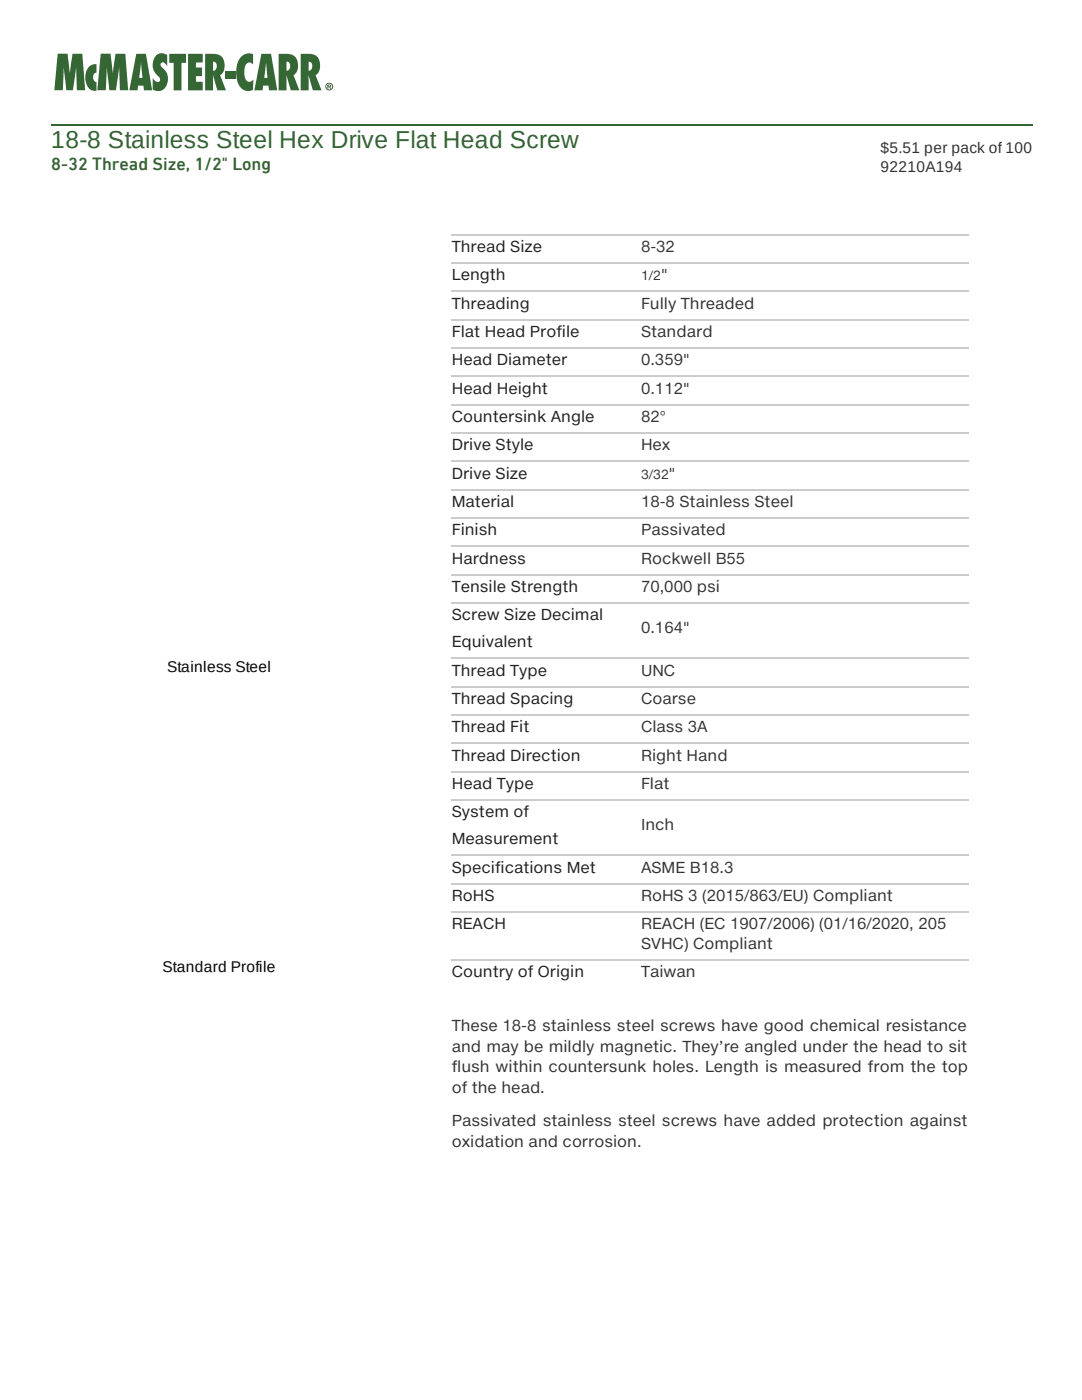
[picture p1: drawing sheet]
<svg xmlns="http://www.w3.org/2000/svg" width="216mm" height="279mm" viewBox="0 0 216 279" stroke-linecap="round" stroke-linejoin="round" font-family="sans-serif">
<defs><g id="words">
<text font-size="4.9" fill="#363" x="10.2" y="29.5">18-8 Stainless Steel Hex Drive Flat Head Screw</text>
<text font-size="3.6" fill="#363" x="10.2" y="33.9">8-32 Thread Size, 1/2&quot; Long</text>
<g font-size="3.1" fill="#333">
<text x="175.7" y="30.5">$5.51 per pack of 100</text>
<text x="175.7" y="34.4">92210A194</text>
<text x="127.9" y="50.3">8-32</text>
<text x="131.9" y="56">&quot;</text>
<text x="127.9" y="61.6">Fully Threaded</text>
<text x="127.9" y="67.3">Standard</text>
<text x="127.9" y="72.9">0.359&quot;</text>
<text x="127.9" y="78.6">0.112&quot;</text>
<text x="127.9" y="84.2">82°</text>
<text x="127.9" y="89.9">Hex</text>
<text x="133.5" y="95.5">&quot;</text>
<text x="127.9" y="101.2">18-8 Stainless Steel</text>
<text x="127.9" y="106.8">Passivated</text>
<text x="127.9" y="112.5">Rockwell B55</text>
<text x="127.9" y="118.1">70,000 psi</text>
<text x="127.9" y="126.4">0.164&quot;</text>
<text x="127.9" y="134.8">UNC</text>
<text x="127.9" y="140.5">Coarse</text>
<text x="127.9" y="146.2">Class 3A</text>
<text x="127.9" y="151.8">Right Hand</text>
<text x="127.9" y="157.5">Flat</text>
<text x="127.9" y="165.7">Inch</text>
<text x="127.9" y="174.2">ASME B18.3</text>
<text x="127.9" y="179.8">RoHS 3 (2015/863/EU) Compliant</text>
<text x="127.9" y="185.5">REACH (EC 1907/2006) (01/16/2020, 205</text>
<text x="127.9" y="189.3">SVHC) Compliant</text>
<text x="127.9" y="195">Taiwan</text>
<text x="90.1" y="205.8">These 18-8 stainless steel screws have good chemical resistance</text>
<text x="90.1" y="209.9">and may be mildly magnetic. They’re angled under the head to sit</text>
<text x="90.1" y="214">flush within countersunk holes. Length is measured from the top</text>
<text x="90.1" y="218.1">of the head.</text>
<text x="90.1" y="224.8">Passivated stainless steel screws have added protection against</text>
<text x="90.1" y="228.9">oxidation and corrosion.</text>
</g>
<g font-size="3.1" fill="#222">
<text x="90.1" y="50.3">Thread Size</text>
<text x="90.1" y="56">Length</text>
<text x="90.1" y="61.6">Threading</text>
<text x="90.1" y="67.3">Flat Head Profile</text>
<text x="90.1" y="72.9">Head Diameter</text>
<text x="90.1" y="78.6">Head Height</text>
<text x="90.1" y="84.2">Countersink Angle</text>
<text x="90.1" y="89.9">Drive Style</text>
<text x="90.1" y="95.5">Drive Size</text>
<text x="90.1" y="101.2">Material</text>
<text x="90.1" y="106.8">Finish</text>
<text x="90.1" y="112.5">Hardness</text>
<text x="90.1" y="118.1">Tensile Strength</text>
<text x="90.1" y="123.8">Screw Size Decimal</text>
<text x="90.1" y="129.2">Equivalent</text>
<text x="90.1" y="134.8">Thread Type</text>
<text x="90.1" y="140.5">Thread Spacing</text>
<text x="90.1" y="146.2">Thread Fit</text>
<text x="90.1" y="151.8">Thread Direction</text>
<text x="90.1" y="157.5">Head Type</text>
<text x="90.1" y="163.1">System of</text>
<text x="90.1" y="168.5">Measurement</text>
<text x="90.1" y="174.2">Specifications Met</text>
<text x="90.1" y="179.8">RoHS</text>
<text x="90.1" y="185.5">REACH</text>
<text x="90.1" y="195">Country of Origin</text>
</g>
<g font-size="3.1">
<text x="33.4" y="134.1">Stainless Steel</text>
<text x="32.5" y="193.9">Standard Profile</text>
</g>
<g font-size="2.6" fill="#333">
<text x="127.9" y="56">1/2</text>
<text x="127.9" y="95.5">3/32</text>
</g>
</g></defs>
<path d="M10.2 25h195.8" fill="none" stroke="#363" stroke-width=".26"/>
<g fill="none" stroke="#cbcbcb" stroke-width=".26">
<path d="M90.1 58.2h103.1M90.1 46.8h103.1M90.1 52.5h103.1M90.1 75.1h103.1M90.1 69.5h103.1M90.1 63.8h103.1M90.1 97.7h103.1M90.1 92.1h103.1M90.1 86.4h103.1M90.1 80.8h103.1M90.1 114.7h103.1M90.1 109h103.1"/>
<path d="M90.1 103.4h103.1M90.1 137h103.1M90.1 131.4h103.1M90.1 120.3h103.1M90.1 159.6h103.1M90.1 154h103.1M90.1 148.3h103.1M90.1 142.7h103.1M90.1 176.3h103.1M90.1 170.7h103.1M90.1 191.5h103.1M90.1 182h103.1"/>
</g>
<path d="M10.2 10.2h195.8v9h-195.8z" fill="#fff"/>
<g fill="#346734">
<path d="M11.5 10.7h2l.4 3.9 .6-3.9h1.9l.6 7.3h-1.7l-.1-4.6-.7 4.6h-1.2l-.6-4.6-.2 4.6h-1.7z"/>
<path d="M17.7 13.4a1.63 1.63 0 0 1 1.6-.6v1.7a.98 .98 0 0 0-.7 .9 .98 .98 0 0 0 .7 1v1.7a1.92 1.92 0 0 1-2.2-2.1 3.4 3.4 0 0 1 .6-2.6z"/>
<path d="M20.1 10.7h2l.4 3.9 .6-3.9h1.9l.6 7.3h-1.7l-.1-4.6-.7 4.6h-1.3l-.5-4.6-.2 4.6h-1.7z"/>
<path d="M44.9 14.1h2.1v1.6h-2.1z"/>
<path d="M31.2 11.1a1.72 1.72 0 0 1 2.2-.1v2.2l-.2-.3a.7 .7 0 0 0-1.1-.3 1.3 1.3 0 0 0 .8 1.4 2.73 2.73 0 0 1-.7 4.1l-.8 .1-.9-.3v-2.3a.88 .88 0 0 0 1.4 .6v-.5l-.2-.4a2.89 2.89 0 0 1-.5-4.2z"/>
<path d="M33.8 10.7h3.3v1.8h-.9v5.5h-1.6v-5.5h-.8z"/>
<path d="M37.5 10.7h2.9v1.8h-1.3v1h1.2v1.7h-1.2v1.1h1.3v1.7h-2.9z"/>
<path d="M48.1 11.3a2.12 2.12 0 0 1 2.4-.5v2.1a.88 .88 0 0 0-1-.4 .88 .88 0 0 0-.6 .9l-.2 1a2.28 2.28 0 0 0 .6 1.8 .93 .93 0 0 0 1.3-.3l-.1 2a2.09 2.09 0 0 1-3.1-1.6 5.4 5.4 0 0 1 .7-5z"/>
<path d="M27.2 10.7h1.9l1.3 7.3h-1.7l-.1-.9h-1l-.2 .9h-1.6zM28.1 12.5l-.3 3h.6z"/>
<path d="M40.9 10.7a4.1 4.1 0 0 1 3.4 .7 2.57 2.57 0 0 1-.4 3.6l1.2 3h-1.7l-.9-3v3h-1.6zM42.5 12.3v1.8a.92 .92 0 0 0 .8-.9 .92 .92 0 0 0-.8-.9z"/>
<path d="M52.2 10.7h1.9l1.2 7.3h-1.6l-.1-.9h-1.1l-.1 .9h-1.6zM53.1 12.5l-.4 3h.7z"/>
<path d="M55.6 10.7a4.1 4.1 0 0 1 3.4 .7 2.57 2.57 0 0 1-.4 3.6l1.1 3h-1.7l-.9-3 .1 3h-1.6zM57.2 12.3v1.8a.92 .92 0 0 0 .7-.9 .92 .92 0 0 0-.7-.9z"/>
<path d="M60 10.7a4.1 4.1 0 0 1 3.4 .7 2.57 2.57 0 0 1-.4 3.6l1.1 3h-1.7l-.8-3v3h-1.6zM61.6 12.3v1.8a.92 .92 0 0 0 .7-.9 .92 .92 0 0 0-.7-.9z"/>
<path d="M64.9 17.3a.8 .8 0 0 1 1.6 0 .8 .8 0 0 1-1.6 0zM65.1 17.3a.6 .6 0 0 0 1.2 0 .6 .6 0 0 0-1.2 0zM65.3 16.9l.8 .1-.1 .3h-.1l.2 .4h-.3l-.1-.3h-.2v.3h-.2zM65.5 17v.2h.4l-.1-.2z"/>
</g>
<use href="#words"/>
</svg>
